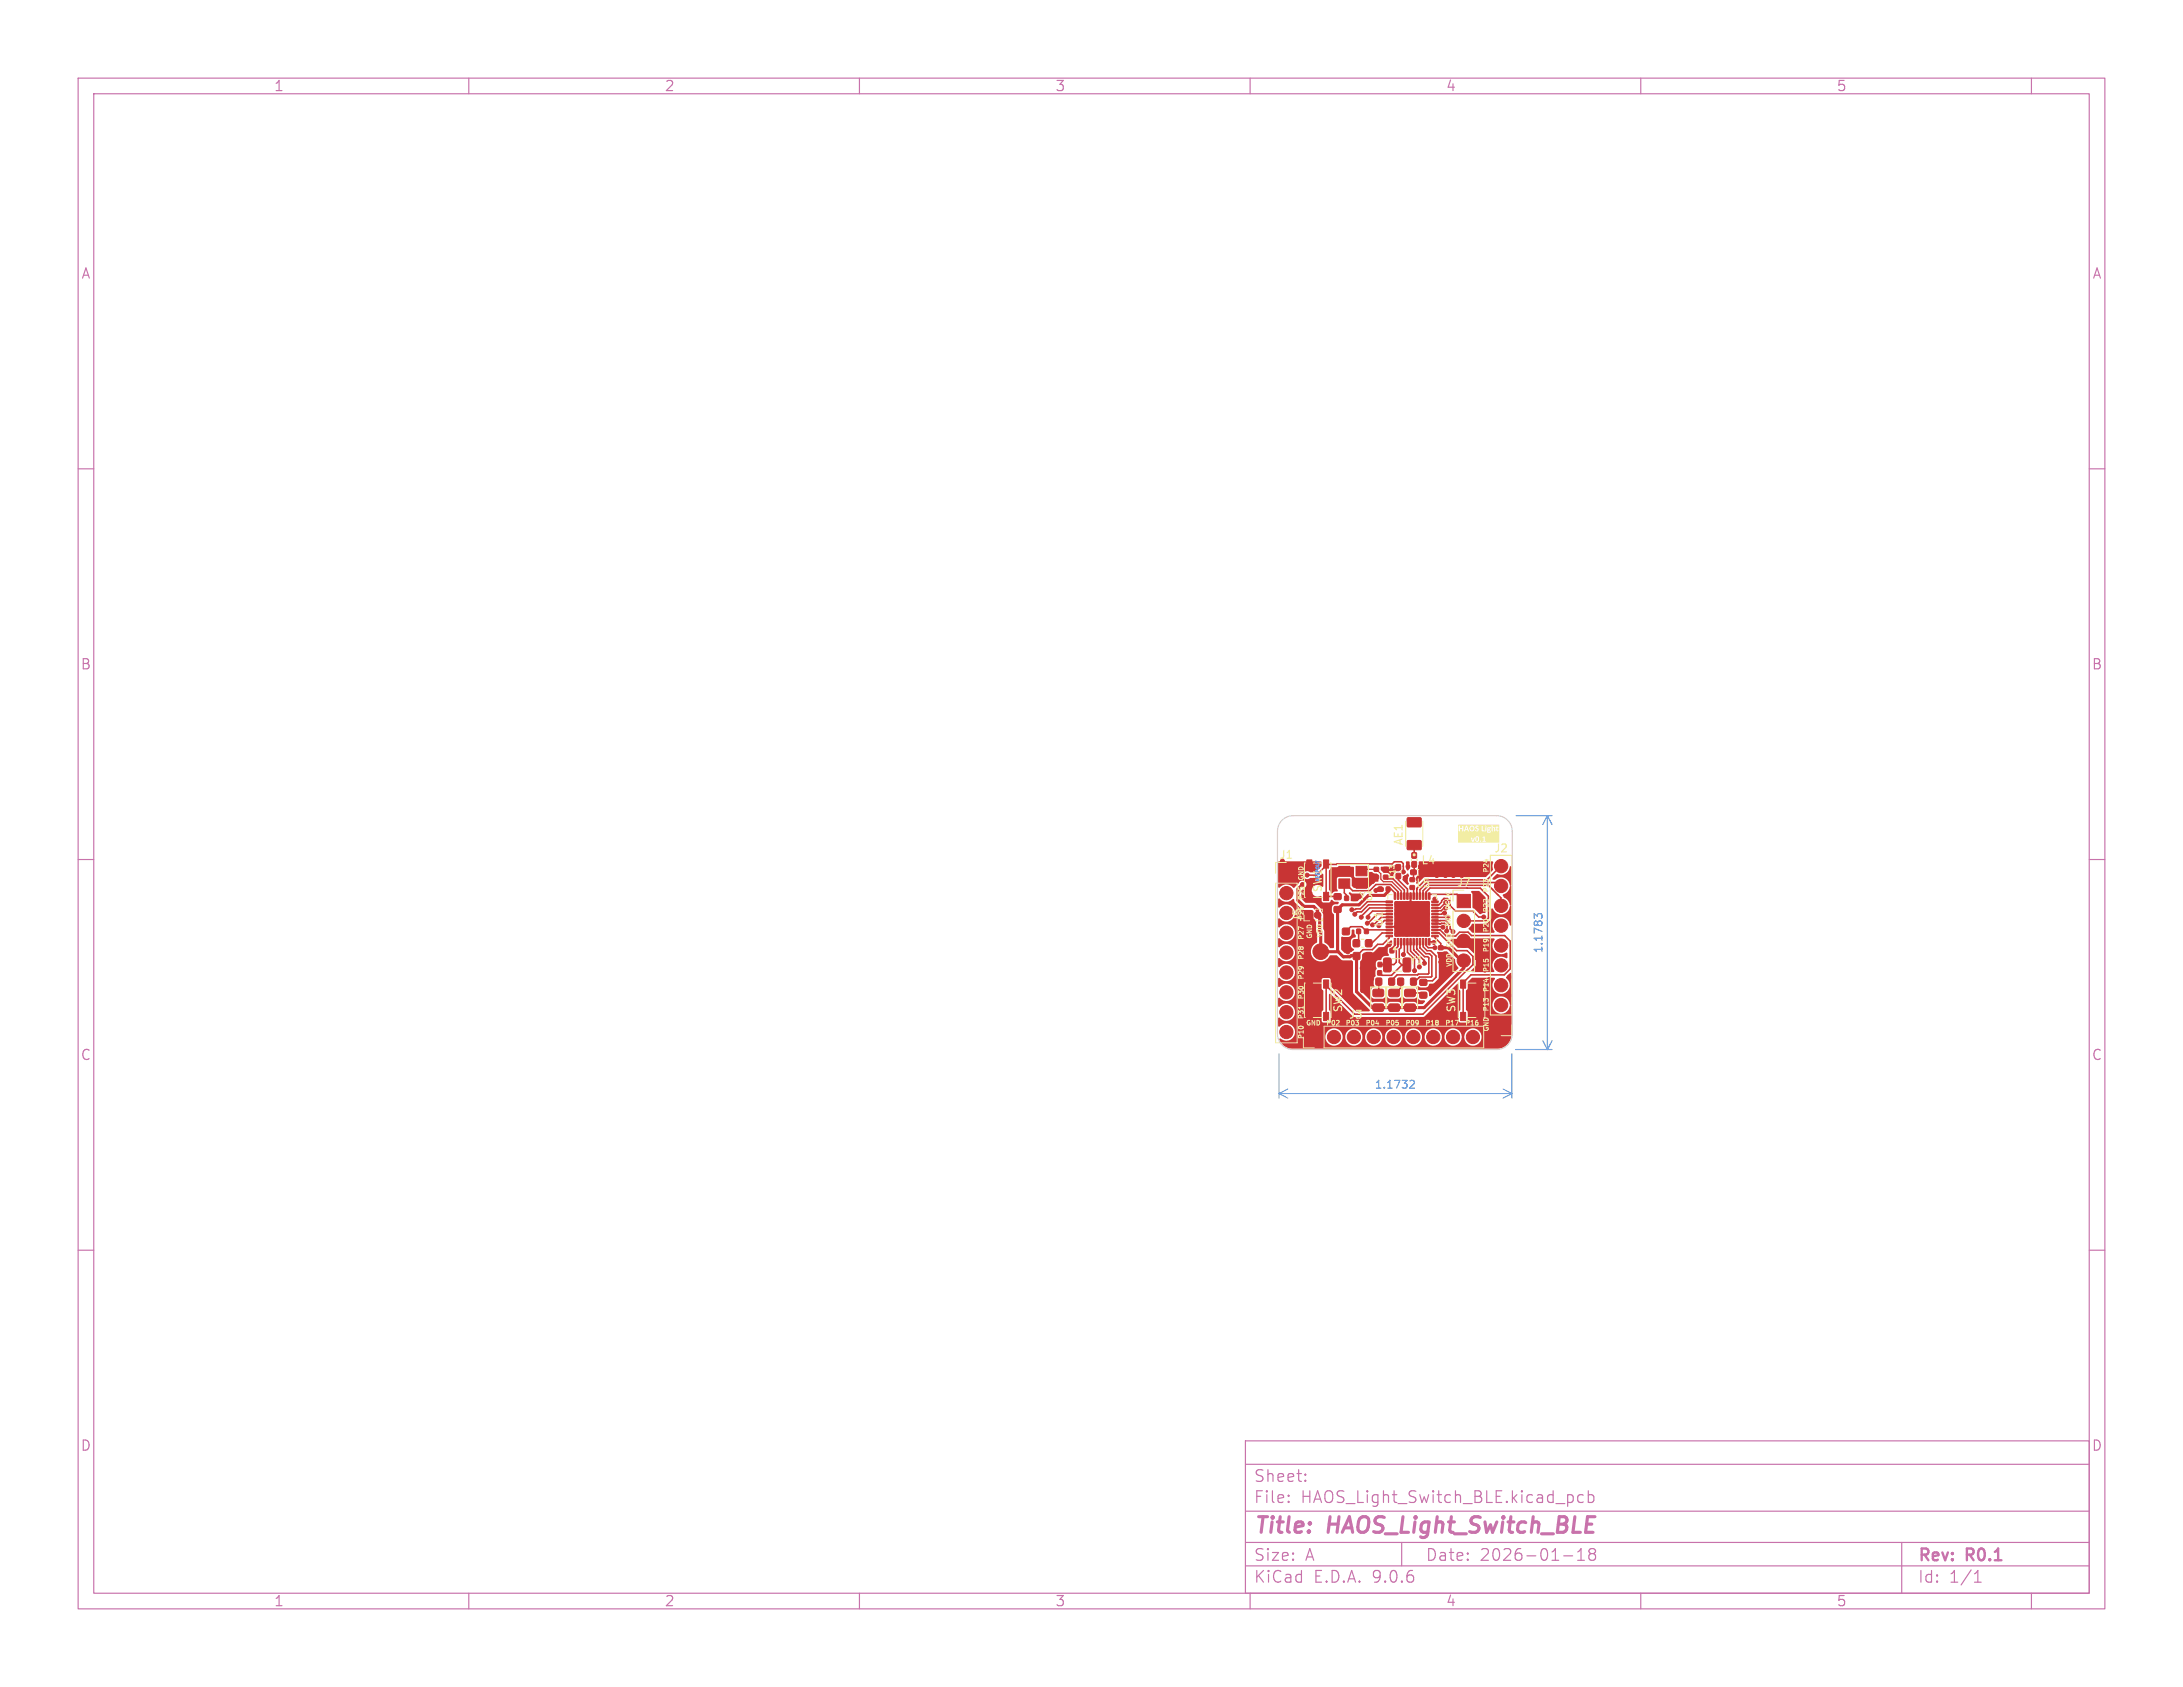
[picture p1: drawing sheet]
<svg xmlns="http://www.w3.org/2000/svg" width="279mm" height="216mm" viewBox="0 0 279 216" stroke-linecap="round" stroke-linejoin="round" font-family="sans-serif">
<defs><g id="words">
<g font-size="2.8" fill="#c872ab">
<text x="160.4" y="196.8">Title:</text>
<text x="170.1" y="196.8">HAOS_Light_Switch_BLE</text>
</g>
<g font-size="2.1" fill="#c872ab">
<text x="160.4" y="189.9">Sheet:</text>
<text x="160.4" y="192.6">File:</text>
<text x="166.5" y="192.6">HAOS_Light_Switch_BLE.kicad_pcb</text>
<text x="160.4" y="202.8">KiCad</text>
<text x="160.4" y="200">Size:</text>
<text x="167" y="200">A</text>
<text x="168.1" y="202.8">E.D.A.</text>
<text x="175.7" y="202.8">9.0.6</text>
<text x="182.4" y="200">Date:</text>
<text x="189.4" y="200">2026-01-18</text>
<text x="245.4" y="200.2">Rev:</text>
<text x="245.4" y="202.8">Id:</text>
<text x="249.5" y="202.8">1/1</text>
<text x="251.8" y="200.2">R0.1</text>
</g>
<g font-size="1.8" fill="#c872ab">
<text x="35" y="11.9">1</text>
<text x="85" y="11.9">2</text>
<text x="135" y="11.9">3</text>
<text x="185" y="11.9">4</text>
<text x="235" y="11.9">5</text>
<text x="10.3" y="35.9">A</text>
<text x="267.7" y="35.9">A</text>
<text x="10.3" y="85.9">B</text>
<text x="267.7" y="85.9">B</text>
<text x="10.3" y="135.9">C</text>
<text x="267.7" y="135.9">C</text>
<text x="10.3" y="185.9">D</text>
<text x="267.7" y="185.9">D</text>
<text x="35" y="205.8">1</text>
<text x="85" y="205.8">2</text>
<text x="135" y="205.8">3</text>
<text x="185" y="205.8">4</text>
<text x="235" y="205.8">5</text>
</g>
<g font-size="1.4" fill="#f2eda1">
<text x="163.7" y="110.1">J1</text>
<text x="179.7" y="108.3" transform="rotate(-90 179.7 108.3)">AE1</text>
<text x="181.2" y="113.8">L5</text>
<text x="181.8" y="110.8">L4</text>
<text x="186.4" y="113.7">J7</text>
<text x="191.1" y="109.3">J2</text>
<text x="166.7" y="118.1" transform="rotate(-90 166.7 118.1)">J5</text>
<text x="169.4" y="114.3" transform="rotate(-90 169.4 114.3)">SW1</text>
<text x="173.8" y="115.4">Y3</text>
<text x="177.2" y="118.7" transform="rotate(-90 177.2 118.7)">U1</text>
<text x="180.3" y="123.6">Y1</text>
<text x="172" y="129.7" transform="rotate(-90 172 129.7)">SW2</text>
<text x="172.6" y="130.6">J3</text>
<text x="186.5" y="129.7" transform="rotate(-90 186.5 129.7)">SW3</text>
</g>
<g font-size="1.4" fill="#5994dc">
<text x="197.6" y="122.1" transform="rotate(-90 197.6 122.1)">1.1783</text>
<text x="175.9" y="139.5">1.1732</text>
</g>
<g font-size=".8" fill="#f2eda1">
<text x="166.9" y="112.7" transform="rotate(-90 166.9 112.7)">GND</text>
<text x="178.6" y="112.5" transform="rotate(-90 178.6 112.5)">C13</text>
<text x="190.6" y="111.7" transform="rotate(-90 190.6 111.7)">P24</text>
<text x="166.9" y="117.8" transform="rotate(-90 166.9 117.8)">P26</text>
<text x="166.9" y="115.2" transform="rotate(-90 166.9 115.2)">P25</text>
<text x="185.8" y="118.7" transform="rotate(-90 185.8 118.7)">DIO</text>
<text x="185.8" y="116.5" transform="rotate(-90 185.8 116.5)">DCLK</text>
<text x="190.6" y="119.3" transform="rotate(-90 190.6 119.3)">P20</text>
<text x="190.6" y="116.8" transform="rotate(-90 190.6 116.8)">P22</text>
<text x="190.6" y="114.2" transform="rotate(-90 190.6 114.2)">P23</text>
<text x="166.9" y="125.4" transform="rotate(-90 166.9 125.4)">P29</text>
<text x="166.9" y="122.9" transform="rotate(-90 166.9 122.9)">P28</text>
<text x="166.9" y="120.3" transform="rotate(-90 166.9 120.3)">P27</text>
<text x="168" y="120.2" transform="rotate(-90 168 120.2)">GND</text>
<text x="169.3" y="120" transform="rotate(-90 169.3 120)">VDD</text>
<text x="185.9" y="123.8" transform="rotate(-90 185.9 123.8)">VDD</text>
<text x="185.9" y="121.3" transform="rotate(-90 185.9 121.3)">GND</text>
<text x="190.6" y="124.4" transform="rotate(-90 190.6 124.4)">P15</text>
<text x="190.6" y="121.9" transform="rotate(-90 190.6 121.9)">P19</text>
<text x="166.9" y="130.5" transform="rotate(-90 166.9 130.5)">P31</text>
<text x="166.9" y="127.9" transform="rotate(-90 166.9 127.9)">P30</text>
<text x="167.1" y="131.3">GND</text>
<text x="169.7" y="131.3">P02</text>
<text x="172.2" y="131.3">P03</text>
<text x="174.7" y="131.3">P04</text>
<text x="177.3" y="131.3">P05</text>
<text x="179.8" y="131.3">P09</text>
<text x="182.4" y="131.3">P18</text>
<text x="184.9" y="131.3">P17</text>
<text x="187.5" y="131.3">P16</text>
<text x="190.6" y="129.5" transform="rotate(-90 190.6 129.5)">P13</text>
<text x="190.6" y="127" transform="rotate(-90 190.6 127)">P14</text>
<text x="166.9" y="133" transform="rotate(-90 166.9 133)">P10</text>
<text x="190.6" y="132.1" transform="rotate(-90 190.6 132.1)">GND</text>
</g>
<text font-size=".6" fill="#5994dc" x="168.9" y="112.9" transform="rotate(-90 168.9 112.9)">KEEPOUT</text>
</g></defs>
<g fill="none" stroke="#c872ab" stroke-width=".15">
<path d="M10 10h259.4v195.9h-259.4zM12 12h255.4v191.9h-255.4zM60 10v2M110 10v2M160 10v2M210 10v2M260 10v2M10 60h2M267.4 60h2M10 110h2M267.4 110h2M10 160h2"/>
<path d="M267.4 160h2M159.4 184.4h108v19.5h-108zM159.4 197.4h108M159.4 193.4h108M159.4 187.4h108M164.9 192.1l.1 .1-.1 .1M164.9 192.1v.1v.1M164.9 191.4v.1M164.9 192.1v.2M164.9 191.4h.1l-.1 .1M167.1 189.4v.1v.1M167.1 189.4l-.1 .1 .1 .1"/>
<path d="M167.1 188.7v.1M167.1 189.4v.2M167.1 188.7h-.1l.1 .1M179.4 197.4v3M200.1 199.1h1.2M201.1 191.3l.3 .3v.4l-.3 .3M201.9 199.7h.9M201.9 198.6l.5-.4v1.5M202.6 191.4l-.4-.1-.3 .3v.4l.2 .2 .1 .1 .4-.1M203.3 191.4l.4-.1 .3 .3v.4l-.1 .2-.2 .1-.4-.1M203.3 190.8v1.5M203.4 198.3a.3 .3 0 0 0 0 .3 .3 .3 0 0 0 .2 .2"/>
<path d="M203.6 198.8l-.2 .3v.4l.2 .2h.3l.3-.3-.1-.4-.2-.2M203.6 198.8h.3M204.1 198.3a.3 .3 0 0 1 .1 .3 .3 .3 0 0 1-.3 .2M243.4 197.4v6.5M60 203.9v2M110 203.9v2M159.4 200.4h108M160 203.9v2M210 203.9v2M252.7 202.5h.9M252.7 201.4l.4-.4v1.5M260 203.9v2"/>
</g>
<g fill="#c83434" stroke="#c83434" stroke-width=".13">
<path d="M178.5 120.1l.1 .1v.8l-.2-.1z"/>
<path d="M178.9 120.1l.1 .1v.8l-.2-.1z"/>
<path d="M179.3 120.1l.1 .1v.8l-.2-.1z"/>
<path d="M179.7 120.1l.1 .1v.8l-.2-.1z"/>
<path d="M180.1 120.1l.1 .1v.8l-.2-.1z"/>
<path d="M180.5 120.1l.1 .1v.8l-.2-.1z"/>
<path d="M180.9 120.1l.1 .1v.8l-.2-.1z"/>
<path d="M181.3 120.1l.1 .1v.8l-.2-.1z"/>
<path d="M181.7 120.1l.1 .1v.8l-.2-.1z"/>
<path d="M182.1 120.1l.1 .1v.8l-.2-.1z"/>
<path d="M182.5 120.1l.1 .1v.8l-.2-.1z"/>
<path d="M182.9 120.1l.1 .1v.8l-.2-.1z"/>
<path d="M183.3 119.7h.7l.1 .2h-.8z"/>
<path d="M183.3 119.3h.7l.1 .2h-.8z"/>
<path d="M183.3 118.9h.7l.1 .2h-.8z"/>
<path d="M183.3 118.5h.7l.1 .2h-.8z"/>
<path d="M183.3 118.1h.7l.1 .2h-.8z"/>
<path d="M183.3 117.7h.7l.1 .2h-.8z"/>
<path d="M183.3 117.3h.7l.1 .2h-.8z"/>
<path d="M183.3 116.9h.7l.1 .2h-.8z"/>
<path d="M183.3 116.5h.7l.1 .2h-.8z"/>
<path d="M183.3 116.1h.7l.1 .2h-.8z"/>
<path d="M183.3 115.7h.7l.1 .2h-.8z"/>
<path d="M183.3 115.3h.7l.1 .2h-.8z"/>
<path d="M182.9 114.3h.1v.8h-.2z"/>
<path d="M182.5 114.3h.1v.8h-.2z"/>
<path d="M182.1 114.3h.1v.8h-.2z"/>
<path d="M181.7 114.3h.1v.8h-.2z"/>
<path d="M181.3 114.3h.1v.8h-.2z"/>
<path d="M180.9 114.3h.1v.8h-.2z"/>
<path d="M180.5 114.3h.1v.8h-.2z"/>
<path d="M180.1 114.3h.1v.8h-.2z"/>
<path d="M179.7 114.3h.1v.8h-.2z"/>
<path d="M179.3 114.3h.1v.8h-.2z"/>
<path d="M178.9 114.3h.1v.8h-.2z"/>
<path d="M178.5 114.3h.1v.8h-.2z"/>
<path d="M177.4 115.3h.8v.2h-.8z"/>
<path d="M177.4 115.7h.8v.2h-.8z"/>
<path d="M177.4 116.1h.8v.2h-.8z"/>
<path d="M177.4 116.5h.8v.2h-.8z"/>
<path d="M177.4 116.9h.8v.2h-.8z"/>
<path d="M177.4 117.3h.8v.2h-.8z"/>
<path d="M177.4 117.7h.8v.2h-.8z"/>
<path d="M177.4 118.1h.8v.2h-.8z"/>
<path d="M177.4 118.5h.8v.2h-.8z"/>
<path d="M177.4 118.9h.8v.2h-.8z"/>
<path d="M177.4 119.3h.8v.2h-.8z"/>
<path d="M177.4 119.7h.8v.2h-.8z"/>
<path d="M178.5 115.4h4.4v4.4h-4.4z"/>
<path d="M181.7 111.4h.7v.5h-.7z"/>
<path d="M180.6 111.4h.6v.5h-.6z"/>
<path d="M177.8 126.7l1.2-.1 .1 .2v.6l-.2 .2-1-.1-.2-.2z"/>
<path d="M177.8 128.5h1.2l.1 .2v.6l-.2 .1h-1l-.2-.2z"/>
<path d="M163.8 110.9h1.7v1.7h-1.7z"/>
<path d="M180.5 113.3h.5v.5h-.5z"/>
<path d="M180.5 112.3h.5v.5h-.5z"/>
<path d="M176.9 121.4h.5v.5h-.5z"/>
<path d="M177.9 121.4h.5v.5h-.5z"/>
<path d="M177.4 113.5h.5v.6h-.5z"/>
<path d="M176.4 113.5h.5v.6h-.5z"/>
<path d="M184.1 122.1h.6v.4h-.6z"/>
<path d="M184.1 121.1h.6v.4h-.6z"/>
<path d="M186.5 114.5h1.7v1.7h-1.7z"/>
<path d="M175.3 124.2h.5v.6h-.5z"/>
<path d="M176.3 124.2h.5v.6h-.5z"/>
<path d="M173.1 114.7h.5v.5h-.5z"/>
<path d="M172.1 114.7h.5v.5h-.5z"/>
<path d="M180.7 110.3h.6v.7h-.6z"/>
<path d="M180.7 109.1h.6v.7h-.6z"/>
<path d="M175.9 112h.5v.5h-.5z"/>
<path d="M175.9 111h.5v.5h-.5z"/>
<path d="M178.7 110.7h.5v.6h-.5z"/>
<path d="M178.7 111.8h.5v.6h-.5z"/>
<path d="M177.1 112h.5v.5h-.5z"/>
<path d="M177.1 111h.5v.5h-.5z"/>
<path d="M175.4 123.2h.5v.5h-.5z"/>
<path d="M176.4 123.2h.5v.5h-.5z"/>
<path d="M169.4 125.4h.7v1.1h-.7z"/>
<path d="M169.4 129.6h.7v1h-.7z"/>
<path d="M167.3 125.4h.6v1.1h-.6z"/>
<path d="M167.3 129.6h.6v1h-.6z"/>
<path d="M179.8 126.7l1.2-.1 .2 .2-.1 .6-.2 .2-1-.1-.1-.2z"/>
<path d="M179.8 128.5h1.2l.2 .2-.1 .6-.2 .1h-1l-.1-.2z"/>
<path d="M174.8 121.9h.2h.6v.2v.7h-.2h-.6l-.1-.2z"/>
<path d="M173.2 121.9h.2h.6l.1 .2-.1 .7h-.2h-.6v-.2z"/>
<path d="M178.9 125.2h.7v.8h-.7z"/>
<path d="M180.6 125.2h.6v.8h-.6z"/>
<path d="M186.9 129.6h.7v1h-.7z"/>
<path d="M186.9 125.4h.7v1.1h-.7z"/>
<path d="M189.1 129.6h.6v1h-.6z"/>
<path d="M189.1 125.4h.6v1.1h-.6z"/>
<path d="M171.9 118.8h.1h.7v.2v.6l-.2 .1-.6-.1-.1-.2z"/>
<path d="M171.9 120.4l.1-.1 .7 .1v.1v.7h-.2h-.6l-.1-.2z"/>
<path d="M167.2 116.7h.9v.8h-.9z"/>
<path d="M173.2 120.3l.2-.1 .6 .1v.2v.6l-.2 .1-.6-.1v-.1z"/>
<path d="M174.8 120.3l.2-.1 .6 .1v.2v.6l-.2 .1-.6-.1-.1-.1z"/>
<path d="M174.6 118.9h.5v.6h-.5z"/>
<path d="M173.6 118.9h.5v.6h-.5z"/>
<path d="M176.1 125.2h.7v.8h-.7z"/>
<path d="M177.8 125.2h.7v.8h-.7z"/>
<path d="M191.3 130.3h1.7v1.7h-1.7z"/>
<path d="M167.3 131.9h1.7v1.7h-1.7z"/>
<path d="M169.4 110h.7v1.1h-.7z"/>
<path d="M169.4 114.2h.7v1h-.7z"/>
<path d="M167.3 110h.6v1.1h-.6z"/>
<path d="M167.3 114.2h.6v1h-.6z"/>
<path d="M170.8 116h.8v.7h-.8z"/>
<path d="M170.8 114.4h.8v.7h-.8z"/>
<path d="M173.6 110.9h1.4v1.2h-1.4z"/>
<path d="M171.4 110.9h1.4v1.2h-1.4z"/>
<path d="M171.4 112.5h1.4v1.2h-1.4z"/>
<path d="M173.6 112.5h1.4v1.2h-1.4z"/>
<path d="M175.8 126.7l1.2-.1 .1 .2v.6l-.2 .2-1-.1-.2-.2z"/>
<path d="M175.8 128.5h1.2l.1 .2v.6l-.2 .1h-1l-.2-.2z"/>
<path d="M179.6 122.7l.7-.1 .2 .1 .1 1.4-.2 .3h-.6l-.2-.2v-1.4z"/>
<path d="M177.1 122.7l.7-.1 .2 .1 .1 1.4-.2 .3h-.6l-.2-.2v-1.4z"/>
<path d="M181.8 127h.8v.7h-.8z"/>
<path d="M181.8 125.4h.8v.7h-.8z"/>
<path d="M180.1 107.6h1.7l.1 .1v1l-.1 .1-1.6-.1-.1-.1z"/>
<path d="M180.1 104.7h1.7l.1 .1v.9l-.1 .1h-1.6l-.1-.1z"/>
<path d="M188.8 120.8h2v2h-2z"/>
<circle cx="178.8" cy="119.6" r=".25"/>
<circle cx="180.1" cy="119.6" r=".25"/>
<circle cx="181.4" cy="119.6" r=".25"/>
<circle cx="182.7" cy="119.6" r=".25"/>
<circle cx="178.8" cy="118.3" r=".25"/>
<circle cx="180.1" cy="118.3" r=".25"/>
<circle cx="181.4" cy="118.3" r=".25"/>
<circle cx="182.7" cy="118.3" r=".25"/>
<circle cx="178.8" cy="117" r=".25"/>
<circle cx="180.1" cy="117" r=".25"/>
<circle cx="181.4" cy="117" r=".25"/>
<circle cx="182.7" cy="117" r=".25"/>
<circle cx="178.8" cy="115.7" r=".25"/>
<circle cx="180.1" cy="115.7" r=".25"/>
<circle cx="181.4" cy="115.7" r=".25"/>
<circle cx="182.7" cy="115.7" r=".25"/>
<circle cx="164.6" cy="114.3" r=".85"/>
<circle cx="164.6" cy="116.8" r=".85"/>
<circle cx="164.6" cy="119.4" r=".85"/>
<circle cx="164.6" cy="121.9" r=".85"/>
<circle cx="164.6" cy="124.5" r=".85"/>
<circle cx="164.6" cy="127" r=".85"/>
<circle cx="164.6" cy="129.5" r=".85"/>
<circle cx="164.6" cy="132.1" r=".85"/>
<circle cx="187.4" cy="117.9" r=".85"/>
<circle cx="187.4" cy="120.4" r=".85"/>
<circle cx="187.4" cy="122.9" r=".85"/>
<circle cx="168.6" cy="117.1" r=".43"/>
<circle cx="192.1" cy="128.6" r=".85"/>
<circle cx="192.1" cy="126.1" r=".85"/>
<circle cx="192.1" cy="123.5" r=".85"/>
<circle cx="192.1" cy="121" r=".85"/>
<circle cx="192.1" cy="118.5" r=".85"/>
<circle cx="192.1" cy="115.9" r=".85"/>
<circle cx="192.1" cy="113.4" r=".85"/>
<circle cx="192.1" cy="110.8" r=".85"/>
<circle cx="170.7" cy="132.7" r=".85"/>
<circle cx="173.3" cy="132.7" r=".85"/>
<circle cx="175.8" cy="132.7" r=".85"/>
<circle cx="178.4" cy="132.7" r=".85"/>
<circle cx="180.9" cy="132.7" r=".85"/>
<circle cx="183.4" cy="132.7" r=".85"/>
<circle cx="186" cy="132.7" r=".85"/>
<circle cx="188.5" cy="132.7" r=".85"/>
<circle cx="169" cy="121.8" r="1"/>
<circle cx="174.4" cy="126.8" r=".25"/>
<circle cx="184.4" cy="123.1" r=".25"/>
<circle cx="165.3" cy="133.8" r=".25"/>
<circle cx="186" cy="111.1" r=".3"/>
<circle cx="193.1" cy="117.1" r=".25"/>
<circle cx="163.9" cy="115.6" r=".25"/>
<circle cx="175.6" cy="112.8" r=".3"/>
<circle cx="186" cy="112" r=".3"/>
<circle cx="176.6" cy="130.6" r=".25"/>
<circle cx="175.6" cy="125.3" r=".25"/>
<circle cx="193" cy="112.1" r=".25"/>
<circle cx="163.9" cy="130.8" r=".25"/>
<circle cx="169.4" cy="124.8" r=".25"/>
<circle cx="163.9" cy="118.2" r=".25"/>
<circle cx="190.6" cy="125.4" r=".25"/>
<circle cx="192.4" cy="133.5" r=".25"/>
<circle cx="179.9" cy="112.3" r=".25"/>
<circle cx="184.5" cy="128.7" r=".25"/>
<circle cx="183.9" cy="111.1" r=".3"/>
<circle cx="172.7" cy="125.6" r=".25"/>
<circle cx="188.6" cy="126" r=".25"/>
<circle cx="168.3" cy="130.1" r=".25"/>
<circle cx="167.2" cy="123.1" r=".25"/>
<circle cx="173.7" cy="128.7" r=".25"/>
<circle cx="181.9" cy="130.5" r=".25"/>
<circle cx="189.8" cy="110.7" r=".25"/>
<circle cx="174.3" cy="123.9" r=".25"/>
<circle cx="177.8" cy="120.9" r=".25"/>
<circle cx="193.2" cy="125" r=".25"/>
<circle cx="193.1" cy="129.7" r=".25"/>
<circle cx="170.9" cy="111.5" r=".25"/>
<circle cx="187" cy="111.1" r=".25"/>
<circle cx="163.9" cy="123.2" r=".25"/>
<circle cx="193.2" cy="127.4" r=".25"/>
<circle cx="184.8" cy="130.2" r=".25"/>
<circle cx="172.1" cy="130.3" r=".25"/>
<circle cx="185" cy="112" r=".3"/>
<circle cx="171.3" cy="123.1" r=".25"/>
<circle cx="176.1" cy="122.3" r=".25"/>
<circle cx="189.1" cy="114.7" r=".25"/>
<circle cx="170.3" cy="120" r=".25"/>
<circle cx="183.9" cy="112" r=".3"/>
<circle cx="188.8" cy="118.8" r=".25"/>
<circle cx="163.9" cy="125.8" r=".25"/>
<circle cx="168.4" cy="126" r=".25"/>
<circle cx="176.1" cy="114" r=".25"/>
<circle cx="188.7" cy="130.1" r=".25"/>
<circle cx="166.9" cy="110.6" r=".25"/>
<circle cx="181.5" cy="112.5" r=".25"/>
<circle cx="193" cy="114.6" r=".25"/>
<circle cx="163.8" cy="128.3" r=".25"/>
<circle cx="185" cy="111.1" r=".3"/>
<circle cx="168.3" cy="123.2" r=".25"/>
<circle cx="179.2" cy="130.7" r=".25"/>
<circle cx="172.5" cy="121.8" r=".25"/>
<circle cx="163.9" cy="120.7" r=".25"/>
<circle cx="180.2" cy="110.9" r=".25"/>
<circle cx="187.1" cy="112.1" r=".25"/>
<circle cx="166.7" cy="113.2" r=".25"/>
<circle cx="183.7" cy="121.3" r=".25"/>
<circle cx="183.5" cy="120.6" r=".25"/>
<circle cx="182.3" cy="123.3" r=".25"/>
<circle cx="181" cy="124.2" r=".25"/>
<circle cx="179.6" cy="122.2" r=".25"/>
<circle cx="189.9" cy="117.4" r=".25"/>
<circle cx="186" cy="119.2" r=".25"/>
<circle cx="185.2" cy="119.1" r=".25"/>
<circle cx="184.7" cy="118.7" r=".25"/>
<circle cx="183.6" cy="115.1" r=".25"/>
<circle cx="179.6" cy="111.6" r=".25"/>
<circle cx="167.3" cy="112" r=".25"/>
<circle cx="173" cy="116.4" r=".25"/>
<circle cx="173.4" cy="117" r=".25"/>
<circle cx="175" cy="118.2" r=".25"/>
<circle cx="175.7" cy="118.4" r=".25"/>
<circle cx="175.1" cy="117.4" r=".25"/>
<circle cx="174.2" cy="117.4" r=".25"/>
<circle cx="184.9" cy="116.9" r=".25"/>
<circle cx="185" cy="115.5" r=".25"/>
<circle cx="185" cy="116.2" r=".25"/>
</g>
<g fill="none" stroke="#c83434" stroke-width=".2">
<path d="M166.9 110.6h.7M166.9 114.7h.7M167.6 110.6h.1M169.7 110.8l-1.2 1.2h-1.2M173.3 115h.7M173.9 119.2v1.2l-.3 .3M175.7 118.4h.1M176.2 112.3l-.9 .8h-1M176.7 113.8h.1M176.7 113.8l-.2 .2h-.4M176.8 117.4h1M177.2 117.8h.6"/>
<path d="M177.4 112.3l.2 .2h.7l1.4 1.4v.8M177.7 113.8h.4l.4 .5v.4M177.8 119.8v.2l-.8 .9h-.7l-.7 .6h-1.2l-.8 .9h-1.8l-.6-.7M177.8 119h-2.7l-.2 .2-.6-.6h-1.4l-.6 .6M177.8 119.8h.1M177.8 116.6h-2.1l-.6 .6v.2M177.8 115.8h-2.6l-.9 .9h-.6l-.3 .3M177.8 119.4h-.9l-1.3 1.3h-.4M177.8 115.4h-2.8l-.9 .9-1.1 .1M177.8 117h-1.6l-1.2 1.2M177.8 116.2h-2.5l-1 1-.1 .2M178.9 114.7v-.6l-.9-.9h-1.9l-.8 .8h-2.2l-.9-.9h-.1v1.2l.2 .3v.4"/>
<path d="M179 111l-.2 .1M179 112.1v.5l1.1 1.2v.9M179.6 110.9h.1M179.6 111.6v-1.1l-.2-.2h-.9l-.3 .3h-8.5v4.1h1.5M180.5 114.7v2.7l.2 .2-1 1h-1.9M180.7 113.6l.2 .2v.9M181 108.2h.1M181 108.2v1.3M181 110.6l-.1 1.8-.2 .2M181.3 113.8v.9M181.7 113.9v.8M182.1 111.6v.6h-.3l-.3 .3"/>
<path d="M182.1 114v.7M182.5 114.1v.6M182.6 112.9h9.1l.4 .5M182.8 113.3h7.7l1.6 1.6v1M182.9 114.7v-.2h3.6l.9 .8h.1M183 113.6l6.5 .1 1 1v2.8l-.4 .4h-2.6M183.6 115.1v.3M183.7 119.8v.2l.7 .8v.5M183.7 118.6l1 .1M183.7 117.4h1.6M183.7 117.8h1.3M183.7 119h.6l.8 .8h1.2l.5-.5h1.1l.4 .4h4.3l.7 .7v3.6l-.8 .8h-4.2l-1 1v4.3"/>
<path d="M183.7 119.4h.5l2.2 2.3h1.4l.7 .7v1.1l-6.4 6.3h-8.7l-3.7-3.7M183.7 118.2h.1M183.8 118.2h.1M184.1 119.4h.1M184.8 115h.1M184.8 115l-.6 .8h-.5M184.8 115h.4M184.9 116.9h-.2l-.2 .1h-.8M184.9 118.2h-.4l-.1 .1-.7-.1M185 116.2h-.2l-.3 .4h-.8M185 115.5l-.7 .7h-.6M185.2 118.5v.6"/>
<path d="M185.6 115.9l.7 .7h2.2l.8 .8h.6M185.6 118.9l.4 .3M185.7 118.9h.1M192.1 110.8l-1.8 1.8h-7.9M167.6 130.1h.7M167.6 125.9l.8 .1M168.3 130.1h.1M169.7 125.9v4.2M172.3 120.8v.8l.2 .2M175.6 124.5v.8M175.6 125.3h.1M176 128.8h.7"/>
<path d="M176.5 125.6v1.4M176.8 126.7l-.4 .4M177.8 120.9l-.4 .4-.3 .4v.2l-.3 .4-1.6 .1 .4 .4v.6M178.5 120.5v.5l-.4 .4v.3M178.9 120.5v.6l-.2 .2v1.8l-.3 .3h-1.8M178.9 120.5h.1M179.3 125.6v.8l-.7 .7h-.2l-.3-.4M179.3 121v.1M179.3 120.7h.1M179.3 120.5v.8l-.2 .2v1.7l.3 .3M179.4 123.5h.7M179.4 123.5l-1.3 1.3h-1.2l-.3-.3"/>
<path d="M179.7 120.5v1.5l-.1 .2M180.1 120.5v1.4l.9 .9v1.4M180.5 127.1h1.6l.1 .3M180.5 120.5v1.2l1.2 1.2M180.9 121.6h.1M180.9 120.5l.1 1.1 1.3 1.3v.4M181.2 121.9h.1M181.3 120.5v.9l1 1h.4l.2 .2v2l-.1 .1h-1.3l-.1 .1h-2.6l-.7 .7v.1M181.4 121.5h.1M181.5 124.7h.1M181.6 125.1h.1M181.7 120.5l.1 .8 .7 .8h.5l.3 .3v2.5l-.1 .1h-1.5l-.6 .6h-.2"/>
<path d="M182.1 120.5l.1 .7 .4 .5h.5l.7 .7v2.7l-.5 .4h-.9l-.2 .2M182.5 120.5v.5l.3 .3h.9M182.9 120.5h.5l.1 .1M184.4 122.3h.1M184.4 122.3v.8M188.7 130.1h.7M189.4 125.9l-.8 .1M189.4 130.1h.1"/>
</g>
<path d="M166.7 113.2l-.6 .6v1.4l.8 .8h1.2l.5 .5v.6M168.9 117.1v2M169 119.2v2.6h2.3M173.9 115.8h-2.1l-.6 .6v5.3l.7 .8h.9l.1-.2 .7 .1v4.5l2.1 2.1h6.6l5.1-5.1v-1h-.4l-1.6-1.6h-1M177.7 113.8v.3l-.5 .5h-2.1" fill="none" stroke="#c83434" stroke-width=".4"/>
<path d="M174.3 111.5l.2-.2h1.7l.5 .5v.7l.4 .3h1.1l1.1 1.2v.7" fill="none" stroke="#c83434" stroke-width=".16"/>
<g fill="#c83434">
<path d="M163.6 115h.1a1.18 1.18 0 0 0 1.8 0l.1 .1 .1 .4 .9 .9 .2 .1h1.1a.24 .24 0 0 1 .2 .1 .24 .24 0 0 1-.1 .3 .99 .99 0 0 0 .4 .9v1.4l.2 .3v1a1.49 1.49 0 0 0-.8 1.6 1.27 1.27 0 0 0 1.1 .9 1.27 1.27 0 0 0 1.3-.7h.9l.6 .5 .2 .1h1.1l.1 .1 .1 4.1 2.1 2.1v.2h-.1h-1.7l-3.2-3.1-.1-1.1h-.9l-.1 .2v1.1l.2 .3v2.4l-.2 .3v1.1l.2 .3h.7l.2-.2v-1.2l-.2-.3v-1.9l.1-.1h.1l2.9 2.9 .1 .1h8.9l.1-.1 4.2-4.2 .2 .1v.6l.2 .2v2.4l-.2 .3v1.2l.2 .2h.8l.1-.3v-1.1l-.2-.3v-2.4l.2-.2 .1-.9 .6-.6h2.7l.1 .1v.1a1.11 1.11 0 0 0 .1 1.6 1.11 1.11 0 0 0 1.6-.2 1.11 1.11 0 0 0-.2-1.5v-.2l.5-.5 .2 .1v3.9l-.1 .1h-.1a1.12 1.12 0 0 0-1.4-1.1 1.12 1.12 0 0 0-.7 1.7 1.12 1.12 0 0 0 1.8 .1l.3-.6 .1-.1 .1 .2v3.5a1.91 1.91 0 0 1-1.6 1.9h-26.8a1.66 1.66 0 0 1-1.3-1.3h.1a1.12 1.12 0 0 0 1.7-.3h4v.2a1.11 1.11 0 0 0 1.2 1 1.11 1.11 0 0 0 1-1.2h.4v.2a1.11 1.11 0 0 0 1.2 1 1.11 1.11 0 0 0 1-1.2h.3v.2a1.11 1.11 0 0 0 1.2 1 1.11 1.11 0 0 0 1-1.2h.4v.2a1.11 1.11 0 0 0 1.1 1 1.11 1.11 0 0 0 1.1-1.2h.3v.2a1.11 1.11 0 0 0 1.2 1 1.11 1.11 0 0 0 1-1.2h.3v.2a1.11 1.11 0 0 0 1.2 1 1.11 1.11 0 0 0 1-1.2h.4v.2a1.11 1.11 0 0 0 1.2 1 1.11 1.11 0 0 0 1-1.2h.3v.2a1.11 1.11 0 0 0 1.7 .9 1.11 1.11 0 0 0 0-1.9 1.11 1.11 0 0 0-1.7 .8h-.3v-.1a1.11 1.11 0 0 0-1.2-.9 1.11 1.11 0 0 0-1 1h-.4v-.1a1.11 1.11 0 0 0-1.1-.9 1.11 1.11 0 0 0-1.1 1h-.3v-.1a1.11 1.11 0 0 0-1.2-.9 1.11 1.11 0 0 0-1 1h-.3l-.1-.1a1.11 1.11 0 0 0-1.1-.9 1.11 1.11 0 0 0-1 1h-.4v-.1a1.11 1.11 0 0 0-1.2-.9 1.11 1.11 0 0 0-1 1h-.3v-.1a1.11 1.11 0 0 0-1.2-.9 1.11 1.11 0 0 0-1 1h-.4v-.1a1.11 1.11 0 0 0-1.1-.9 1.11 1.11 0 0 0-1.1 1h-4l.1-.1a1.11 1.11 0 0 0-.5-1.4 1.11 1.11 0 0 0-1.4 .3h-.1l-.1-.1v-1l.1-.1a1.12 1.12 0 0 0 1.6 .2 1.12 1.12 0 0 0 .1-1.6 1.12 1.12 0 0 0-1.6 0l-.1 .1-.1-.2v-.9l.1-.1a1.12 1.12 0 0 0 1.6 .2 1.12 1.12 0 0 0 .1-1.7 1.12 1.12 0 0 0-1.6 .1h-.1l-.1-.1v-.9l.1-.2a1.12 1.12 0 0 0 1.6 .2 1.12 1.12 0 0 0 .1-1.6 1.12 1.12 0 0 0-1.6 0l-.1 .1-.1-.1v-1l.1-.1a1.12 1.12 0 0 0 1.6 .2 1.12 1.12 0 0 0 .1-1.6 1.12 1.12 0 0 0-1.6 0h-.1l-.1-.1v-.9l.1-.1a1.12 1.12 0 0 0 1.6 .2 1.12 1.12 0 0 0 .1-1.7 1.12 1.12 0 0 0-1.6 .1h-.1l-.1-.1v-1l.1-.1a1.12 1.12 0 0 0 1.6 .2 1.12 1.12 0 0 0 .1-1.6 1.12 1.12 0 0 0-1.6 0l-.1 .1-.1-.1z"/>
<path d="M174.4 122.1l.2-.2h1.2l.7-.7 .7-.1 .8-.7 .1-.1 .1 .2v.3l-.6 .6v.5l.2 .4h-.5a.76 .76 0 0 0-.6 .6h-.3l-.2 .1-.1 .6a.37 .37 0 0 1 0 .6v.7l-.3 .4v.7l.1 .2-.1 .1a.5 .5 0 0 0-.4 .5l.1 .6 .2 .4h1.2l.4-.2a.15 .15 0 0 1 .1-.1 .15 .15 0 0 1 .1 .1l.4 .2h1.1l.3-.2a.15 .15 0 0 1 .1-.1 .15 .15 0 0 1 .2 .1l.4 .2h1l.3-.1 .4 .3h.6l.1 .2-.4 .3h-.6l-.4-.3h-1.1l-.4 .3-.6-.3h-1l-.4 .3-.5-.3-1.3 .1-1.6-1.5v-3.7l.2-.4z"/>
<path d="M184 121.8h1.2l1 1 .1 .6 .4 .5-3.6 3.6h-.2v-.4a.45 .45 0 0 0-.4-.4h-1l-.2-.3 .2-.2 .3 .2 .9-.1 .2-.4h.6l.6-.6 .1-.2v-2.8l-.3-.4z"/>
<path d="M185.7 120.2l.7-.1 .6-.4h.8l.5 .4h2.9l.1 .1a1.27 1.27 0 0 0 0 1.5 1.28 1.28 0 0 0 1.6 .2v.6v.1a1.15 1.15 0 0 0-1.6 .2 1.15 1.15 0 0 0 0 1.5l-.2 .1h-2.8v-.2l.6-.7-.1-1.3-.9-.9h-1.3l-1-.9z"/>
<path d="M171.7 119.9h1l.2-.2 .1-.6 .1-.1h.2l.1 .5 .1 .2a.19 .19 0 0 1 0 .2 .19 .19 0 0 1-.2 .1l-.3 .1-.1 .3v.6l.1 .3 .3 .2v.1l-.7 .4h-.4l-.5-.5z"/>
<path d="M163.6 110.3h5.5v.6l-.8 .7h-.6a.53 .53 0 0 0-.8 0 .53 .53 0 0 0 0 .8 .53 .53 0 0 0 .8 0l.9-.1 .7-.5 .1 .1v1.5a.22 .22 0 0 1-.4-.1 .76 .76 0 0 0-1.1 .7 .76 .76 0 0 0 1.1 .7l.1 .1 .1 .5 .1 .2h.9l.3-.4 .2 .3h.6l.1 .1-.2 .2-.5 .1-.2 .3v.6l.2 .4v4.1v.1h-.5l-.2-.3-.5-.4v-1.4l-.1-.3v-1.9l-.4-.8-.7-.6-1.2-.1-.5-.5v-1l.2-.3a.52 .52 0 0 0 .3-.9 .52 .52 0 0 0-.9 .3l-.4 .3a.2 .2 0 0 1-.1 .2 .2 .2 0 0 1-.2 0 1.11 1.11 0 0 0-1.7 0h-.1l-.1-.1z"/>
<path d="M178.5 115.4h1.7a.36 .36 0 0 1 .6 0l2-.1 .2 .1v4.4l-.3 .1h-4l-.2-.2v-.8a.34 .34 0 0 1 0-.6z"/>
<path d="M188.4 118.2l2-.1 .4-.5 .1-1.2 .1-.1a1.17 1.17 0 0 0 1.2 .7 1.17 1.17 0 0 0 1.1-1l.1-.1 .1 .2v2.2l-.1 .2-.1-.1a1.13 1.13 0 0 0-1.6-1 1.13 1.13 0 0 0-.4 1.8l-.1 .2h-2.7l-.5-.5z"/>
<path d="M188.3 114.1l1-.1 .8 .8v1.9v.1l-.7 .2-.7-.7-.2-.1v-1.8l-.2-.2z"/>
<path d="M193.3 113.4h.1l.1 .1v2.3l-.1 .1-.2-.1a1.57 1.57 0 0 0-.8-1l-.1-.3a1.58 1.58 0 0 0 1-1.1z"/>
<path d="M172.7 114.2h.1l.3 .2h1.3l.2 .1-.9 .8h-.7h-.1v-.6l-.3-.3z"/>
<path d="M170.3 111l1-.1h1.9l.1 1.3 .2 .1h1.6l.1-.1v-.5l.1-.1 .9 .2 .2 .2v.8l-.5 .1-.8 .7h-1.8l-.3-.3-.1-1-.1-.1h-1.5l-.2 .3v1.2a.22 .22 0 0 1 0 .4h-.4l-.2 .2a.24 .24 0 0 1-.3-.3l-.1-.1v-2.4z"/>
<path d="M175.9 113.9l.4-.3h.7l.1 .1v.3l-.1 .1h-1h-.1z"/>
<path d="M191.2 112.3l.4-.4a1.16 1.16 0 0 0 1.7-1h.1l.1 .1v2.3l-.1 .1h-.1a1.17 1.17 0 0 0-.8-1 1.17 1.17 0 0 0-1.2 .2l-.3-.1z"/>
<path d="M179.6 112.2l.3-.2 .2-.2h.2v.3l-.1 .3 .1 .6a.15 .15 0 0 1 0 .2 .15 .15 0 0 1-.2 0l-.6-.6z"/>
<path d="M181.6 110.2h9.4l.1 .2-.1 .4 .1 .5-.9 .9h-7.8l-1.1 .9-.1-.1 .1-.8 .2-.3v-.7z"/>
<path d="M176.8 110.9h1.4l.4-.3h.5l.1 .1 .1 .5-.2 .3a.6 .6 0 0 0-.7 .3v.3h-.4l-.4-.4h-.5l-.4-.4z"/>
<path d="M180 110.3l.3-.1 .1 .2 .1 .7-.3 .3-.2-.2z"/>
</g>
<g fill="#f2eda1">
<path d="M189 107.1l.2 .1-.1 .4-.1-.1z"/>
<path d="M190.5 106.4l.2 .1h-.2z"/>
<path d="M187.7 105.8l.1 .3h-.2z"/>
<path d="M186.6 105.5h5.3v2.3h-5.3v-.6h1.7l.1 .5h.2l.1-.3h.1l.1 .3h.5h.1v-.1l-.3 .1 .1-.5h.4h.2v.4h-.2v.1h.5l-.1-.1h-.1v-.6l-.3 .2h-.4a.26 .26 0 0 0-.4-.2 .26 .26 0 0 0-.1 .4h-.1l.1-.2h-.2l-.1 .4-.1-.4h-1.8v-.7h3.7a.22 .22 0 0 0 .3 .1 .22 .22 0 0 0 .1-.3l-.2-.1 .2-.1 .1-.2h-.2a.35 .35 0 0 0-.2 .5l-.1 .1h-3.7v-.8h.1v.7h.2v-.3h.2v.3h.1h.3l.1-.2h.2l.1 .2h.1l-.1-.4 .2 .1a.33 .33 0 0 0 .2 .3 .33 .33 0 0 0 .4-.1h.1a.26 .26 0 0 0 .5 0 .26 .26 0 0 0-.3-.4v-.1h.2v-.1h.4v.7h.4v-.1h-.2v-.4h.3v.5h.1v-.5h-.4v-.2l.4 .1v-.1h.7v.7h.1v-.4h.1l.1 .4h.2l-.1-.5 .2 .1v.2a.13 .13 0 0 0 .1 .2 .13 .13 0 0 0 .2-.1l-.1-.1v-.2h.1v-.1h-.1l-.1-.2h-.1l-.1 .2h-.2h-.2v-.3l-1.8 .1a.25 .25 0 0 0-.4 .2 .25 .25 0 0 0 .3 .3v.1h-.4a.35 .35 0 0 0-.2-.6 .35 .35 0 0 0-.4 .3h-.2l-.1-.3h-.2l-.2 .7h-.1v-.7h-.2v.3h-.2v-.3h-.3z"/>
<circle cx="190.6" cy="106" r=".08"/>
<circle cx="188.4" cy="106" r=".22"/>
</g>
<g fill="none" stroke="#f2eda1" stroke-width=".13">
<path d="M163.3 110.4v1.4M163.3 113h2.7v20.5h-2.7zM166.9 117.8h.7M167.1 110.4h-.1v4.4M168.1 110.4h1.1M168.1 114.8h1.1M168.4 116.4h.8v.3M169.2 117.5v.3h-.8M170.2 110.4h.2v4.4h-.2M171.2 110.6h4v3.3M178.2 114.5h-.6v.5M179.3 111.4v.3"/>
<path d="M179.9 105.1v3.2M180.6 109.9v.2M181.4 109.9v.2M181.4 111.3h.2M181.4 112h.2M182.1 105.1v3.2M183.3 114.5h.5v.5M186 113.9v1.4M186 116.6h2.7v7.7h-2.7zM190.7 109.5h2.8v20.4h-2.8zM166.8 128.8v.3M166.8 132.7v1.4h1.4"/>
<path d="M167.1 125.8h-.1v4.4M168.1 125.8h1.1M168.1 130.2h1.1M169.5 131.3h20.4v2.8h-20.4zM170.2 125.8h.2v4.4h-.2M177.6 120.2v.5h.6M183.8 120.2v.5h-.5M186.8 125.8h-.2v4.4h.2M187.8 125.8h1.1M187.8 130.2h1.1M190 125.8v4.4M193.5 131.2v1.3h-1.4"/>
</g>
<path d="M178.5 121.2l.3 .3h-.5z" fill="#f2eda1" stroke="#f2eda1" stroke-width=".13"/>
<path d="M174.2 120.2h.3M174.2 121.2h.3M175.4 129v-2.7h2v2.7M177.5 129v-2.7h1.9v2.7M178.2 122.7h1.2M178.2 124.3h1.2M179.5 129v-2.7h1.9v2.7" fill="none" stroke="#f2eda1" stroke-width=".15"/>
<circle cx="181" cy="109.4" r=".1" fill="none" stroke="#f2eda1" stroke-width=".2"/>
<path d="M194.1 104.4h4.5M197.4 117.4v-.3l-.2-.2-.4 .1-.1 .3-.3-.4v.6M198.1 104.4v29.9M198.1 104.4l.5 1.1M198.1 104.4l-.6 1.1M180.5 138.3h.3l.2 .1v.1l-.6 .8h.6M194 134.3h4.6M197.5 133.2l.6 1.1M198.6 133.2l-.5 1.1" fill="none" stroke="#5994dc" stroke-width=".15"/>
<path d="M163.7 134.9v5.6M163.7 140h29.8M163.7 140l1.1 .5M164.8 139.4l-1.1 .6M192.4 139.4l1.1 .6M193.5 134.9v5.6M193.5 140l-1.1 .5" fill="none" stroke="#5994dc" stroke-width=".13"/>
<path d="M164.1 105a2 2 0 0 1 1.4-.6h26.1a2 2 0 0 1 2 2v25.9a2 2 0 0 1-2 2h-26.1a2 2 0 0 1-2-2v-25.9a2 2 0 0 1 .6-1.4z" fill="none" stroke="#d0d2cd" stroke-width=".15"/>
<use href="#words"/>
</svg>
